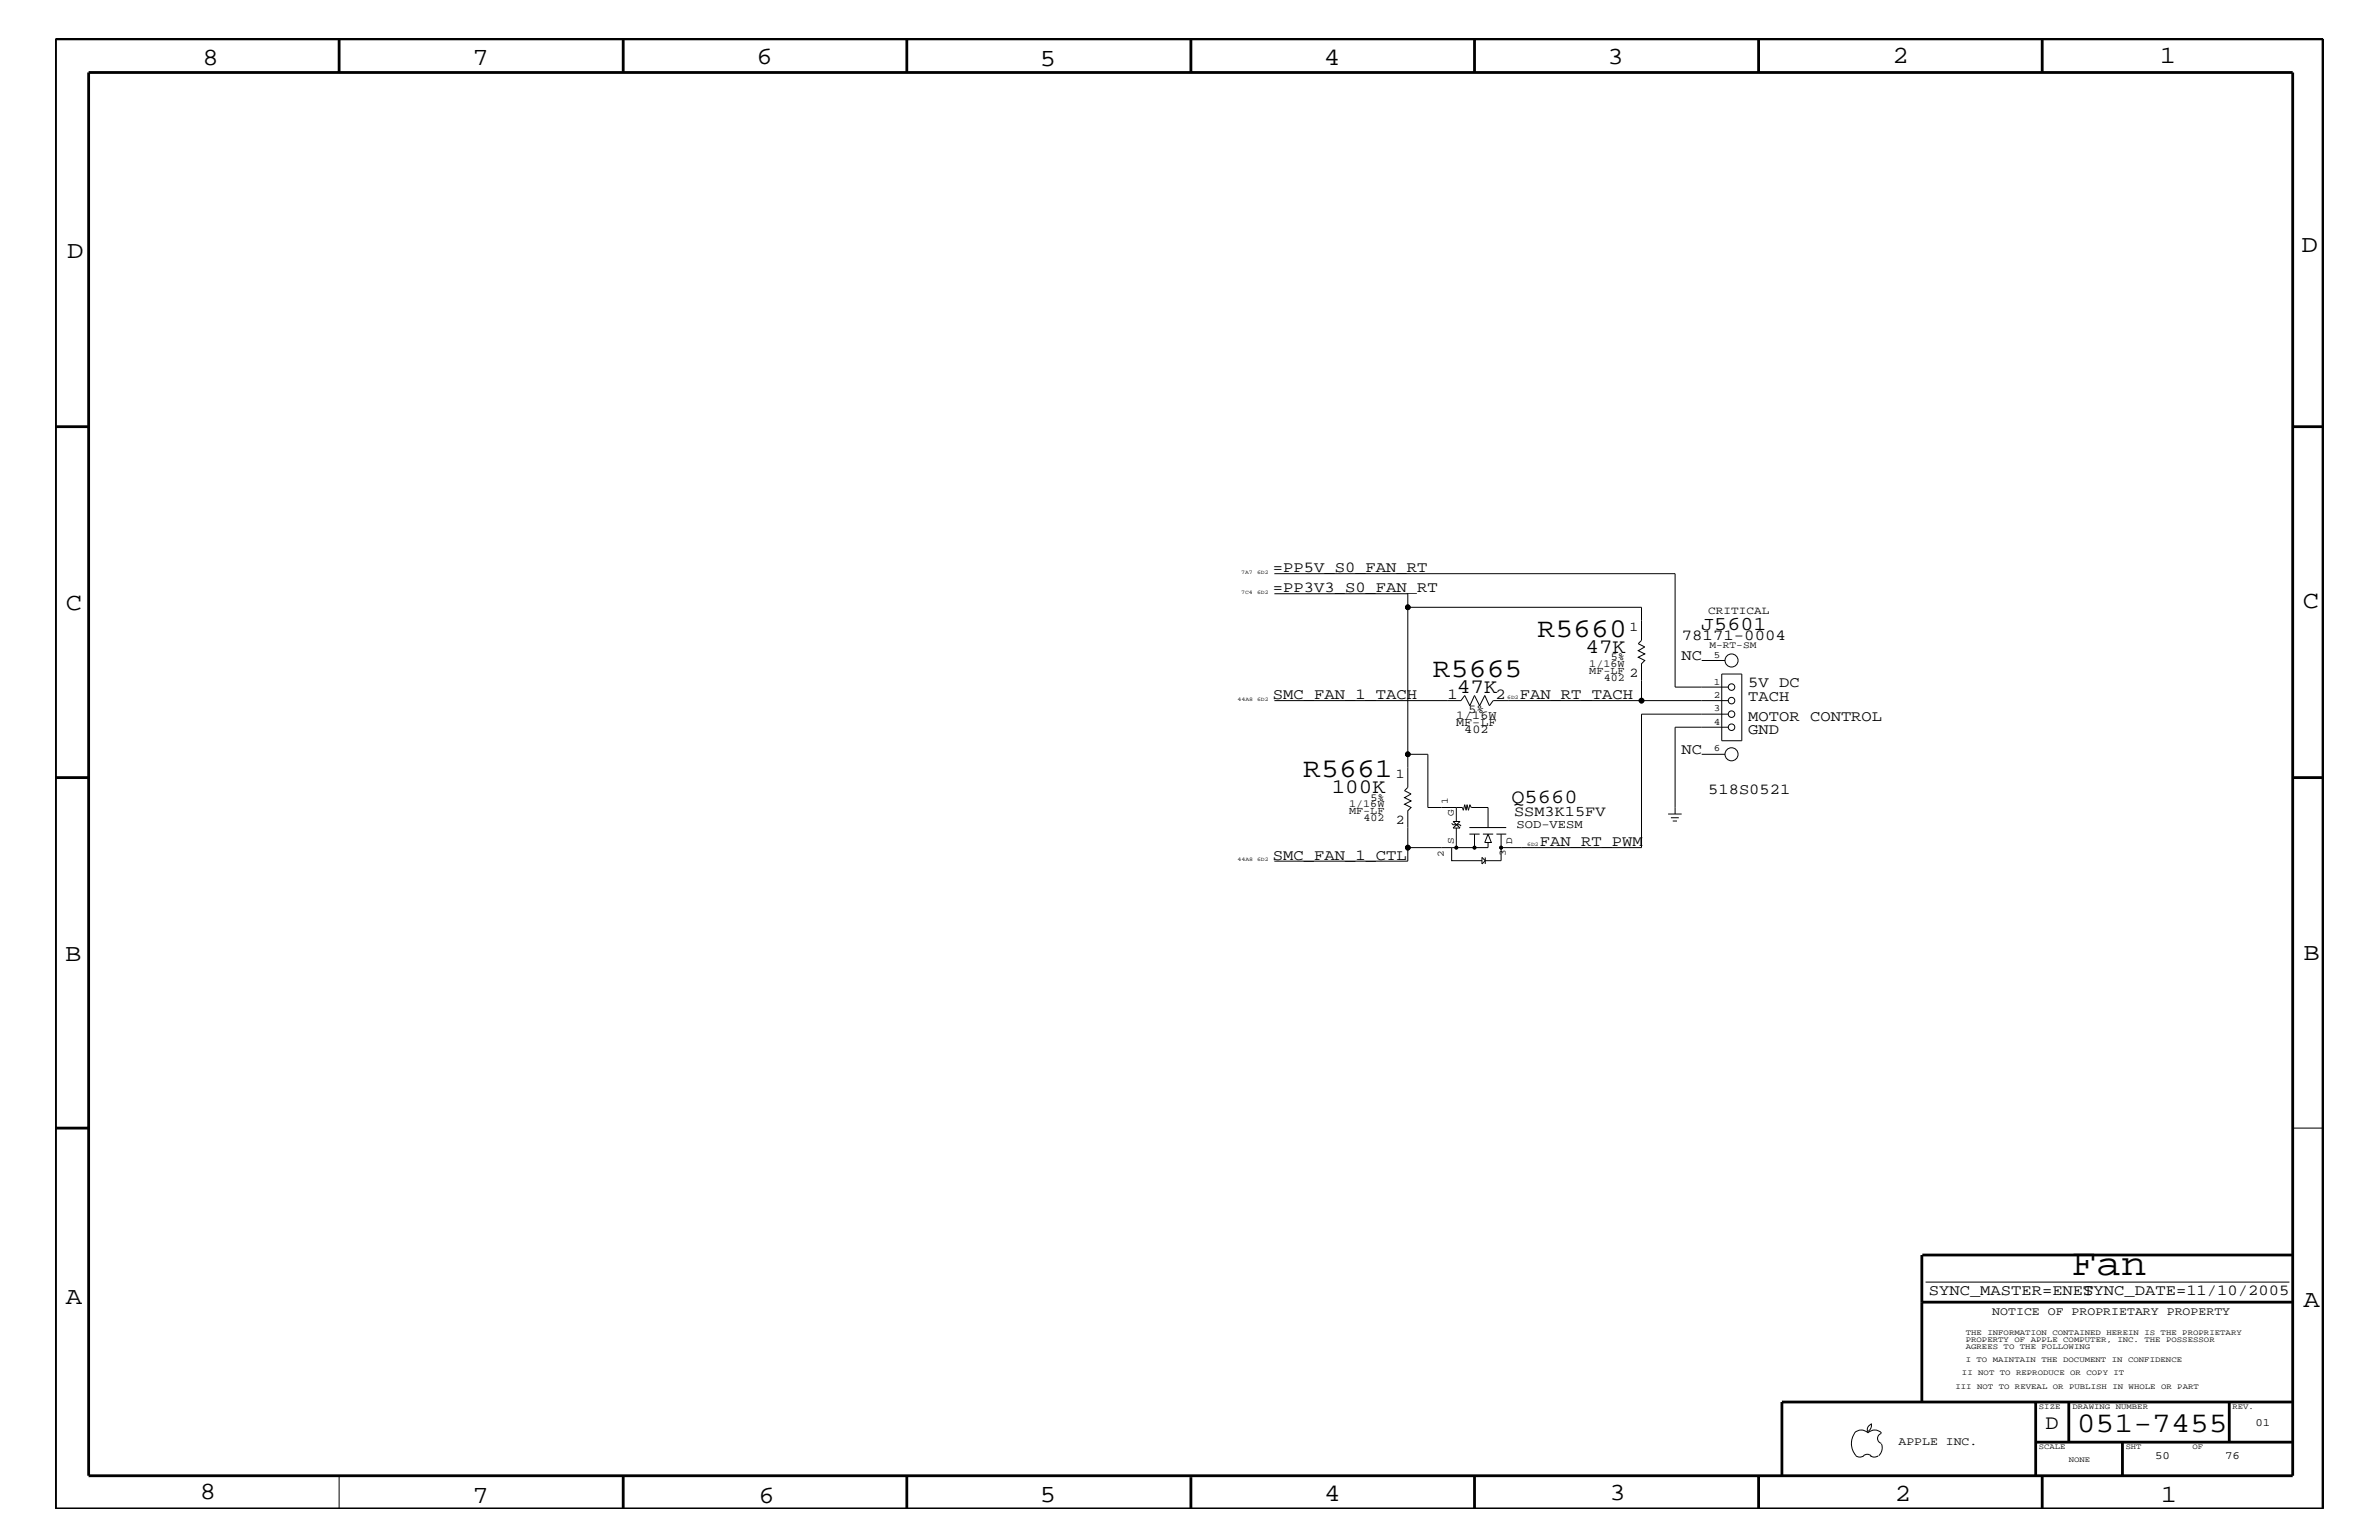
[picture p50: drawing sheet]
<svg xmlns="http://www.w3.org/2000/svg" width="432mm" height="279mm" viewBox="0 0 432 279" stroke-linecap="round" stroke-linejoin="round" font-family="sans-serif">
<defs><g id="words">
<text font-size="6.9" x="376" y="231.3">Fan</text>
<text font-size="5.2" x="376.9" y="259.9">051-7455</text>
<g font-size="4.9">
<text x="279.1" y="115.5">R5660</text>
<text x="260.1" y="122.9">R5665</text>
<text x="236.6" y="140.9">R5661</text>
</g>
<g font-size="4.5">
<text x="36.7" y="11.7">8</text>
<text x="85.8" y="11.7">7</text>
<text x="137.3" y="11.5">6</text>
<text x="240.3" y="11.7">4</text>
<text x="291.8" y="11.5">3</text>
<text x="343.5" y="11.5">2</text>
<text x="392" y="11.5">1</text>
<text x="188.7" y="12.1">5</text>
<text x="12.2" y="46.8">D</text>
<text x="417.7" y="45.7">D</text>
<text x="11.9" y="110.6">C</text>
<text x="418" y="110.3">C</text>
<text x="11.9" y="174.3">B</text>
<text x="418.1" y="174.2">B</text>
<text x="11.9" y="236.7">A</text>
<text x="418.1" y="237.1">A</text>
<text x="36.2" y="271.9">8</text>
<text x="85.8" y="272.7">7</text>
<text x="137.7" y="272.7">6</text>
<text x="188.7" y="272.5">5</text>
<text x="240.4" y="272.3">4</text>
<text x="292.1" y="272.2">3</text>
<text x="343.9" y="272.3">2</text>
<text x="392.2" y="272.6">1</text>
</g>
<g font-size="3.7">
<text x="287.8" y="118.5">47K</text>
<text x="264.4" y="125.8">47K</text>
<text x="241.7" y="144">100K</text>
<text x="371.3" y="259.3">D</text>
</g>
<g font-size="3.6">
<text x="308.8" y="114.2">J5601</text>
<text x="274.3" y="145.7">Q5660</text>
</g>
<g font-size="2.8">
<text x="231.1" y="107.5">=PP3V3_S0_FAN_RT</text>
<text x="231.1" y="103.8">=PP5V_S0_FAN_RT</text>
<text x="305.2" y="119.8">NC</text>
<text x="305.3" y="116.2">78171-0004</text>
<text x="317.3" y="124.7">5V DC</text>
<text x="231.1" y="126.9">SMC_FAN_1_TACH</text>
<text x="262.7" y="126.8">1</text>
<text x="271.4" y="126.8">2</text>
<text x="275.8" y="126.9">FAN_RT_TACH</text>
<text x="317.3" y="130.8">MOTOR CONTROL</text>
<text x="317.3" y="127.1">TACH</text>
<text x="305.2" y="136.8">NC</text>
<text x="317.3" y="133.2">GND</text>
<text x="310" y="144">518S0521</text>
<text x="231.1" y="156">SMC_FAN_1_CTL</text>
<text x="279.5" y="153.5">FAN_RT_PWM</text>
<text x="350.1" y="235">SYNC_MASTER=ENET</text>
<text x="378.1" y="235">SYNC_DATE=11/10/2005</text>
</g>
<text font-size="2.7" x="274.8" y="148.1">SSM3K15FV</text>
<g font-size="2.5">
<text x="295.7" y="114.4">1</text>
<text x="295.7" y="122.9">2</text>
<text x="253.3" y="141.1">1</text>
<text x="253.3" y="149.5">2</text>
</g>
<g font-size="2.2">
<text x="264.3" y="131.7">MF-LF</text>
<text x="264.3" y="130.5">1/16W</text>
<text x="266.5" y="129.3">5%</text>
<text x="265.8" y="133">402</text>
<text x="275.3" y="150.2">SOD-VESM</text>
</g>
<g font-size="2.1">
<text x="361.6" y="238.6">NOTICE OF PROPRIETARY PROPERTY</text>
<text x="344.6" y="262.2">APPLE INC.</text>
</g>
<g font-size="2">
<text x="310" y="111.4">CRITICAL</text>
<text x="409.4" y="258.7">01</text>
<text x="391.2" y="264.7">50</text>
<text x="403.9" y="264.7">76</text>
</g>
<g font-size="1.9">
<text x="292.4" y="119.8">5%</text>
<text x="288.5" y="121">1/16W</text>
<text x="288.5" y="122.3">MF-LF</text>
<text x="291.1" y="123.5">402</text>
<text x="244.9" y="147.7">MF-LF</text>
<text x="244.9" y="146.5">1/16W</text>
<text x="247.5" y="149">402</text>
<text x="248.8" y="145.3">5%</text>
</g>
<g font-size="1.8">
<text x="310.3" y="117.6">M-RT-SM</text>
<text x="311.1" y="119.3">5</text>
<text x="311.1" y="124.2">1</text>
<text x="311.1" y="126.6">2</text>
<text x="311.1" y="129.1">3</text>
<text x="311.1" y="131.5">4</text>
<text x="311.1" y="136.3">6</text>
<text x="262.8" y="145.9" transform="rotate(-90 262.8 145.9)">1</text>
<text x="263.9" y="148.1" transform="rotate(-90 263.9 148.1)">G</text>
<text x="262" y="155.6" transform="rotate(-90 262 155.6)">2</text>
<text x="263.9" y="153.2" transform="rotate(-90 263.9 153.2)">S</text>
<text x="273.3" y="155.3" transform="rotate(-90 273.3 155.3)">3</text>
<text x="274.5" y="153.2" transform="rotate(-90 274.5 153.2)">D</text>
</g>
<g font-size="1.4">
<text x="356.8" y="242.3">THE INFORMATION CONTAINED HEREIN IS THE PROPRIETARY</text>
<text x="356.8" y="243.5">PROPERTY OF APPLE COMPUTER, INC. THE POSSESSOR</text>
<text x="356.8" y="244.7">AGREES TO THE FOLLOWING</text>
<text x="354.9" y="252">III NOT TO REVEAL OR PUBLISH IN WHOLE OR PART</text>
<text x="356.1" y="249.5">II NOT TO REPRODUCE OR COPY IT</text>
<text x="356.8" y="247.1">I TO MAINTAIN THE DOCUMENT IN CONFIDENCE</text>
<text x="370.1" y="255.6">SIZE</text>
<text x="376.2" y="255.6">DRAWING NUMBER</text>
<text x="405.2" y="255.6">REV.</text>
<text x="370.1" y="262.9">SCALE</text>
<text x="385.8" y="262.9">SHT</text>
<text x="397.9" y="262.9">OF</text>
<text x="375.5" y="265.3">NONE</text>
</g>
<g font-size="1">
<text x="225.3" y="107.7">7C4</text>
<text x="225.3" y="104.1">7A7</text>
<text x="228.2" y="107.7">6D2</text>
<text x="228.2" y="104.1">6D2</text>
<text x="224.6" y="127.1">44A8 6D2</text>
<text x="273.6" y="126.9">6D2</text>
<text x="277.2" y="153.5">6D2</text>
<text x="224.6" y="156.2">44A8 6D2</text>
</g>
</g></defs>
<g fill="none" stroke="#000" stroke-width=".18">
<path d="M231.3 107.7h24.2v29.1h3.7v9.7h6.2l.2 .5 .3-1 .2 1 .2-1 .2 1 .3-1 .2 .5h3.1v3.6M231.3 104.1h72.7v20.6h9.7M255.5 110.2h42.4v6l-.6 .6 1.2 .6-1.2 .7 1.2 .5-1.2 .6 1.2 .6-.6 .6v6.7h15.8M308.9 119.8h4.2M231.3 127.1h33.9l.7-.9 .9 1.8 .8-1.8 1 1.8 .9-1.8 .8 1.8 .7-.9h26.9M255.5 136.8v6.1l-.6 .6 1.2 .5-1.2 .7 1.2 .6-1.2 .6 1.2 .6-.6 .6v6.7h14.6v-.9M308.9 136.8h4.2M312.5 122.3h3.6v12.1h-3.6zM313.7 131.9h-9.7v15.8M313.7 129.6h-15.8v24.2h-25.4M255.5 153.8v2.4h-24.2M263.5 153.8v2.4h5.5"/>
<path d="M263.5 149.4l.2 .2h1.3l.2 .3M263.7 149h1.3l-1.3 1.2h1.3zM264.3 146.5v2.5M264.3 150.2v3.6M266.7 150.1h6.7M266.7 151.3h1.9M267.6 151.3v2.5M269 155.6l.6 .6-.6 .5zM269.2 151.3h1.8M269.6 155.6v1.1M270.1 151.3l.6 1.6h-1.2zM271.6 151.3h1.8"/>
<path d="M272.5 151.3v4.9h-2.9M302.8 147.7h2.4M303.3 148.4h1.4M303.6 149h.8M416.1 204.7h5.5M349.5 232.6h66M336.6 260a1.69 1.69 0 0 1 2.4 0 1.72 1.72 0 0 1 2.5 0M339.6 258.3l.1 .1a1.27 1.27 0 0 1-.7 1.3M339.6 258.4a.99 .99 0 0 0-.6 1.4M61.6 267.7v6.1M336.6 260a3.3 3.3 0 0 0 .3 4.1M336.9 264.1l.7 .3 .7-.3"/>
<path d="M338.2 264.1l.7-.3 .7 .3M339.5 264.1l.7 .3 .7-.3M341.5 260.1a.93 .93 0 0 0-.7 .9 .93 .93 0 0 0 .7 .9M341.5 262l.1 .7a1.99 1.99 0 0 1-.6 1.4"/>
<circle cx="255.5" cy="110.2" r=".42"/>
<circle cx="314.3" cy="119.8" r="1.19"/>
<circle cx="255.5" cy="136.8" r=".42"/>
<circle cx="297.9" cy="127.1" r=".42"/>
<circle cx="314.3" cy="136.8" r="1.19"/>
<circle cx="314.3" cy="124.7" r=".59"/>
<circle cx="314.3" cy="127.1" r=".59"/>
<circle cx="314.3" cy="129.6" r=".59"/>
<circle cx="314.3" cy="131.9" r=".59"/>
<circle cx="255.5" cy="153.8" r=".42"/>
<circle cx="264.3" cy="153.8" r=".25"/>
<circle cx="267.6" cy="153.8" r=".25"/>
<circle cx="272.5" cy="153.8" r=".25"/>
</g>
<g fill="#000">
<circle cx="255.5" cy="110.2" r=".42"/>
<circle cx="255.5" cy="136.8" r=".42"/>
<circle cx="297.9" cy="127.1" r=".42"/>
<circle cx="255.5" cy="153.8" r=".42"/>
<circle cx="264.3" cy="153.8" r=".25"/>
<circle cx="267.6" cy="153.8" r=".25"/>
<circle cx="272.5" cy="153.8" r=".25"/>
</g>
<g fill="none" stroke="#000" stroke-width=".51">
<path d="M10.1 7.1h411.5v266.7h-411.5zM16.1 13.2h400v254.5h-400zM61.6 7.1v6.1M113.1 7.1v6.1M164.6 7.1v6.1M216.2 7.1v6.1M267.6 7.1v6.1M319.2 7.1v6.1M370.7 7.1v6.1M10.1 77.4h6M416.1 77.4h5.5M10.1 141.1h6"/>
<path d="M416.1 141.1h5.5M10.1 204.7h6M348.8 236.2h67.3M348.8 227.7v26.7M348.9 227.7h67.2M369.5 254.4v13.3M375.5 254.4v7.2M404.6 254.4v7.2M416.1 254.4h-92.7v13.3M113.1 267.7v6.1M164.6 267.7v6.1M216.2 268v5.8"/>
<path d="M267.6 267.7v6.1M319.2 267.7v6.1M369.5 261.6h46.6M370.7 267.7v6.1M385.2 261.6v6.1"/>
</g>
<use href="#words"/>
</svg>
